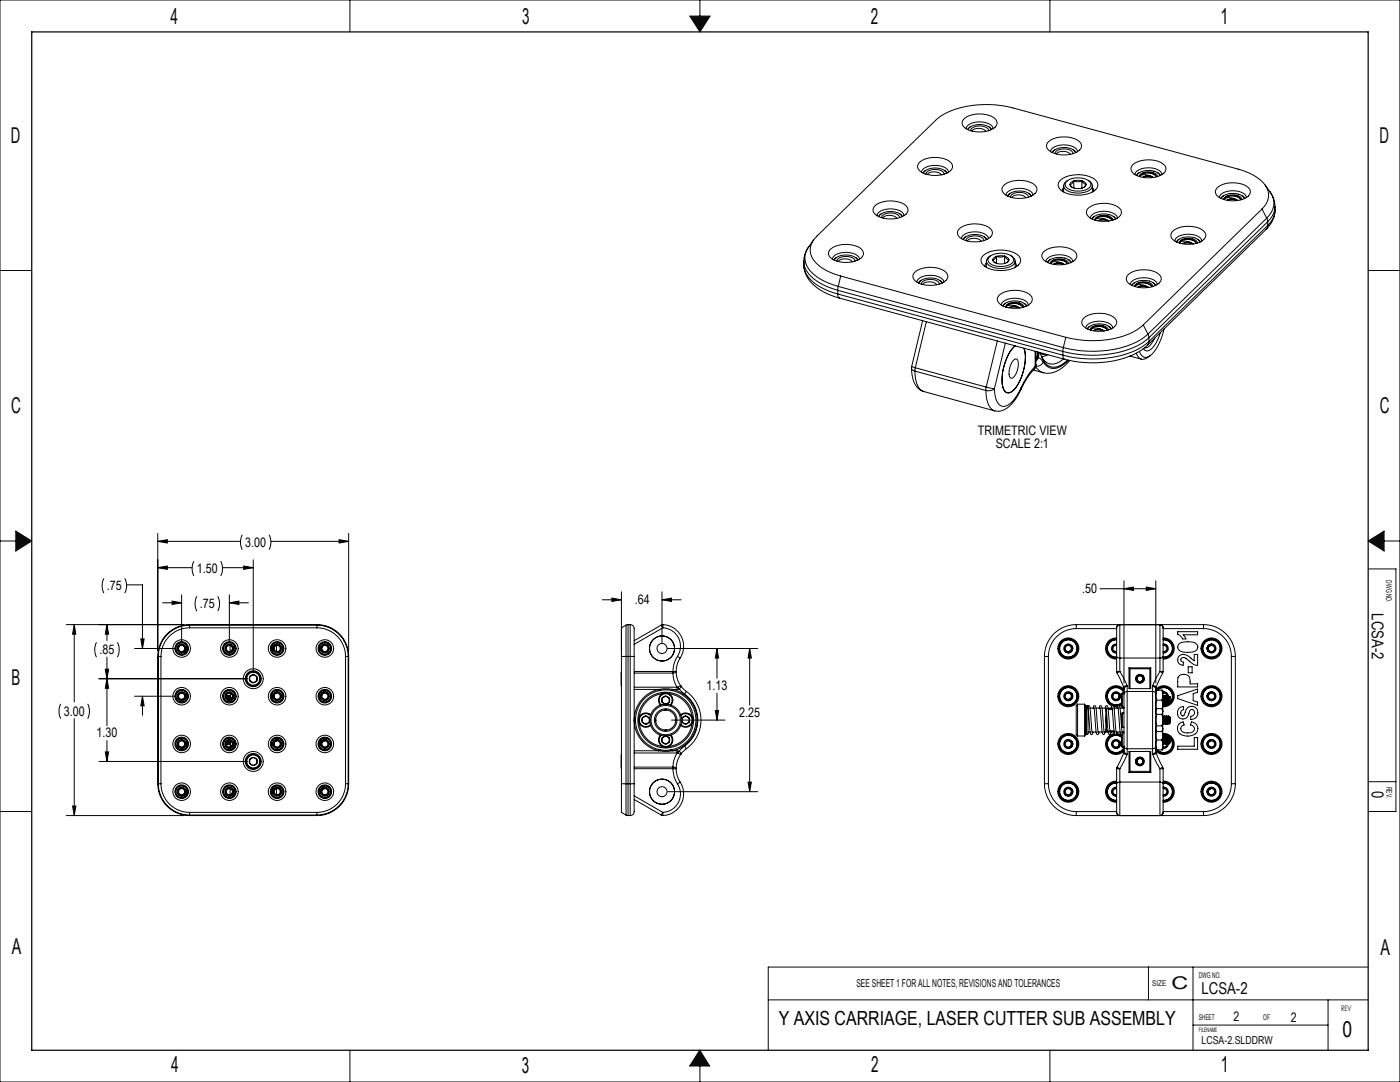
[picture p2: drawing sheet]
<svg xmlns="http://www.w3.org/2000/svg" width="559mm" height="432mm" viewBox="0 0 559 432" stroke-linecap="round" stroke-linejoin="round" font-family="sans-serif">
<defs><g id="words">
<g font-size="8.7" fill="#0a0605">
<text x="68.1" y="9.4">4</text>
<text x="208.4" y="9.5">3</text>
<text x="347.5" y="9.4">2</text>
<text x="487.2" y="9.5">1</text>
<text x="4.4" y="57">D</text>
<text x="550.7" y="57">D</text>
<text x="4.5" y="164.9">C</text>
<text x="550.7" y="164.9">C</text>
<text x="4.7" y="273.3">B</text>
<text x="4.7" y="380.8">A</text>
<text x="551" y="381">A</text>
<text x="535.8" y="413.8">0</text>
<text x="68.3" y="428">4</text>
<text x="208.3" y="428">3</text>
<text x="347.7" y="427.9">2</text>
<text x="487.3" y="427.9">1</text>
</g>
<text font-size="7.8" x="310.8" y="409.1">Y AXIS CARRIAGE, LASER CUTTER SUB ASSEMBLY</text>
<text font-size="7" fill="#0a0605" x="467.6" y="394.6">C</text>
<g font-size="6.5" fill="#0a0605">
<text x="547.6" y="244.7" transform="rotate(90 547.6 244.7)">LCSA-2</text>
<text x="547.5" y="315.8" transform="rotate(90 547.5 315.8)">0</text>
<text x="479.6" y="396.5">LCSA-2</text>
</g>
<g font-size="5.2">
<text x="390.3" y="173.7">TRIMETRIC VIEW</text>
<text x="397.5" y="178.7">SCALE 2:1</text>
<text x="97.9" y="218.2">3.00</text>
<text x="78.6" y="228.7">1.50</text>
<text x="42.7" y="235.5">.75</text>
<text x="431.9" y="236.7">.50</text>
<text x="79.8" y="242.7">.75</text>
<text x="253.3" y="241.1">.64</text>
<text x="39.7" y="261">.85</text>
<text x="282" y="275.4">1.13</text>
<text x="25.5" y="285.6">3.00</text>
<text x="295.1" y="286.1">2.25</text>
<text x="38.5" y="294.3">1.30</text>
</g>
<g font-size="5.2" fill="#0a0605">
<text x="492.3" y="407.6">2</text>
<text x="515.3" y="407.9">2</text>
</g>
<g font-size="4.4" fill="#0a0605">
<text x="341.8" y="394">SEE SHEET 1 FOR ALL NOTES, REVISIONS AND TOLERANCES</text>
<text x="479.6" y="416.6">LCSA-2.SLDDRW</text>
</g>
<g font-size="3.1" fill="#0a0605">
<text x="553.2" y="231.6" transform="rotate(90 553.2 231.6)">DWG NO.</text>
<text x="553.4" y="314" transform="rotate(90 553.4 314)">REV.</text>
<text x="459.9" y="393.3">SIZE</text>
<text x="478.5" y="390.3">DWG NO.</text>
<text x="478.5" y="407">SHEET</text>
<text x="504.2" y="407.2">OF</text>
</g>
<text font-size="3" fill="#0a0605" x="535.3" y="403.4">REV</text>
<text font-size="2.4" fill="#0a0605" x="478.5" y="411.8">FILENAME</text>
</g></defs>
<path d="M96.7 213.4a6.6 6.6 0 0 0 0 6M107.4 213.4a6.6 6.6 0 0 1 0 6" fill="none" stroke="#000" stroke-width=".4"/>
<g fill="none" stroke="#0a0605" stroke-width=".4">
<path d="M0 0h558.8v431.8h-558.8zM139.7 0v12.7M275.3 6.4h8.1l-4 6.3zM279.4 0v6.4M419.1 0v12.7M0 107.9h12.7M546.1 107.9h12.7M0 215.9h6.3M6.3 211.9l6.4 4-6.4 4zM546.1 215.9l6.3-4v8zM552.4 215.9h6.4M546.1 227h11.1v96.8h-11.1"/>
<path d="M546.1 312h11.1M0 323.8h12.7M306.6 399h239.5M458.4 385.9v13.1M476.2 385.9v33.2M530.1 399v20.1M546.1 385.9h-239.5v33.2M139.7 419.1v12.7M279.3 419.1l3.9 6.3h-7.9zM419.1 419.1v12.7M476.2 409.1h53.9M279.4 425.5v6.3"/>
</g>
<path d="M12.7 12.7h533.4v406.4h-533.4z" fill="none" stroke="#0a0605" stroke-width=".5"/>
<path d="M279.3 419.1l-4 6.3h7.9zM546.1 215.9l6.3-4v8zM275.3 6.4h8.1l-4 6.3zM6.3 211.9v8l6.4-4z" fill-rule="evenodd" fill="#0a0605"/>
<g fill="none" stroke="#000" stroke-width=".4">
<path d="M384.5 47.7a10.7 10.7 0 0 1 12.8-.3 2.33 2.33 0 0 1-.8 3.9 10.9 10.9 0 0 1-12-.9 2.01 2.01 0 0 1 0-2.7zM385.6 51.4a5.3 5.3 0 0 1 6-2.8l1.1 .2a3.8 3.8 0 0 1 3.7 2.6M386.4 51.8a5.9 5.9 0 0 1 7.3-1.7 2.76 2.76 0 0 1 1.9 1.7M387.2 50.7l-1 1M387.4 52.2a3.5 3.5 0 0 1 4.4-1.9 2.52 2.52 0 0 1 2.8 1.9M387.9 52.3a3.9 3.9 0 0 1 5.6 .1M394.8 50.7l1 1M418.2 56.9a10.7 10.7 0 0 1 12.8-.3 2.33 2.33 0 0 1-.9 3.9 10.9 10.9 0 0 1-11.9-1 2.01 2.01 0 0 1 0-2.6zM420.9 59.8l-1 1.1M428.4 59.8l1.1 1.1M366.7 65.1a10.7 10.7 0 0 1 12.8-.3 2.33 2.33 0 0 1-.8 3.9 10.9 10.9 0 0 1-12-1 2.01 2.01 0 0 1 0-2.6zM367.8 68.7a5.3 5.3 0 0 1 6-2.7l1.1 .1a3.8 3.8 0 0 1 3.7 2.6"/>
<path d="M368.6 69.1a6.4 6.4 0 0 1 8.7-.8l.6 .8M369.5 68l-1.1 1M369.6 69.5a3.5 3.5 0 0 1 4.4-1.8 2.52 2.52 0 0 1 2.8 1.8M370.2 69.6a3.9 3.9 0 0 1 5.5 .2M377 68l1 1M400.4 74.2a10.6 10.6 0 0 1 12.8-.2 2.3 2.3 0 0 1-.8 3.8 10.8 10.8 0 0 1-12-.9 2.01 2.01 0 0 1 0-2.7zM401.5 77.9a3.8 3.8 0 0 1 3.7-2.6 6.7 6.7 0 0 1 7.1 2.2v.4M402.3 78.3a6 6 0 0 1 7.3-1.7 2.89 2.89 0 0 1 2 1.7M403.2 77.2l-1.1 1M403.3 78.7a3.1 3.1 0 0 1 3.5-1.9h.9a2.55 2.55 0 0 1 2.8 1.9M403.9 78.8a4 4 0 0 1 5.5 .1M410.7 77.2l1 1"/>
<path d="M419.3 60.5a3.8 3.8 0 0 1 3.6-2.5 6.7 6.7 0 0 1 7.1 2.1l.1 .4M420.1 60.9a6 6 0 0 1 7.3-1.6 2.89 2.89 0 0 1 1.9 1.6M421.1 61.3a3 3 0 0 1 3.5-1.9l.9 .1a2.55 2.55 0 0 1 2.8 1.8M421.6 61.5a4 4 0 0 1 5.6 .1M422.9 72.2a12 12 0 0 1 14.7 0 2.6 2.6 0 0 1-1.1 4.1 12.7 12.7 0 0 1-13.2-.5 2.46 2.46 0 0 1-.4-3.6zM424.5 74.8l-.6 1.5M424.5 74.1v2.5M425.7 72.4a7.9 7.9 0 0 1 9.3 .2 1.73 1.73 0 0 1-.8 2.8 8.2 8.2 0 0 1-8.6-.7 1.55 1.55 0 0 1 .1-2.3zM426.2 72l-.5 .4M427.1 73.7l1 1.1M428.6 72.2a1.8 1.8 0 0 0-1.5 1.5M428.6 72.2l-.8 1.1-.7 .4"/>
<path d="M428.6 72.2v2.8M431.8 72.2a1.98 1.98 0 0 1 1.7 1.4M431.8 72.2l-1.6-.2-1.6 .2M431.8 72.2a2.09 2.09 0 0 0 1.7 1.4M431.8 72.2a3.6 3.6 0 0 1-3.2 0M431.8 72.2v2.9M433.5 73.6a3.5 3.5 0 0 1-4.7 1.5 1.97 1.97 0 0 1-1.7-1.4M433.5 73.6l-.7 1M434.4 72a2.1 2.1 0 0 1 1.6 1.9 2.1 2.1 0 0 1-1.3 2.1 9 9 0 0 1-9.8-.9 1.88 1.88 0 0 1 .8-2.7M436 74.8l.6 1.5M436 74.1v2.5M451.9 66a10.7 10.7 0 0 1 12.7-.2 2.34 2.34 0 0 1-.7 3.8 11.6 11.6 0 0 1-11.4-.3 2.28 2.28 0 0 1-.6-3.3z"/>
<path d="M453 69.7a3.8 3.8 0 0 1 3.7-2.6 6.6 6.6 0 0 1 7 2.2l.1 .4M453.7 70.1a6.3 6.3 0 0 1 8.5-1.1l.9 1.1M454.6 69l-1 1M454.8 70.5a3 3 0 0 1 3.5-1.9l1.8 .2a2.25 2.25 0 0 1 1.9 1.7M454.9 70.3l.3-.5a4.4 4.4 0 0 1 6.3 .8M456.3 70.6l2.4-.2 1.2 .3M457.1 70.3l-1 .5M457.1 70.3h1.5l1.6 .5M459 70.2l1.4 .6M459 70.2l-.1-.1a4.1 4.1 0 0 0-4 .2M459 70.2l-1.9 .1M461.3 70.1a4.7 4.7 0 0 0-6.4 .2"/>
<path d="M462.1 69l1.1 1M485.6 75.2a10.6 10.6 0 0 1 12.7-.3 2.35 2.35 0 0 1-.7 3.9 11.4 11.4 0 0 1-11.4-.3 2.21 2.21 0 0 1-.6-3.3zM486.7 78.8a3.7 3.7 0 0 1 3.7-2.5 6.6 6.6 0 0 1 7 2.2l.1 .3M487.4 79.2a6.3 6.3 0 0 1 8.5-1l.8 1M488.4 78.1l-1.1 1.1M488.5 79.6a4.1 4.1 0 0 1 5.3-1.6 2.06 2.06 0 0 1 1.9 1.6M488.6 79.5l.2-.5a4.3 4.3 0 0 1 6.4 .7M490 79.8l2.4-.2 1.2 .2M490.9 79.5l-1.1 .4M490.9 79.5a3.9 3.9 0 0 1 3 .5M492.7 79.3l1.4 .7M492.7 79.3l-.2-.1a4 4 0 0 0-3.9 .3"/>
<path d="M492.7 79.3l-1.8 .2M495 79.3a4.7 4.7 0 0 0-6.4 .2M495.9 78.1l1 1.1M505 73.8l1.9 2.8a7.5 7.5 0 0 1-1.3 10.5M506.8 76.4a8.5 8.5 0 0 1-.8 12.1M322.9 98.3a10.5 10.5 0 0 0 3.8 15.8 28.9 28.9 0 0 0 7.7 3.2M324.8 95.7a11.8 11.8 0 0 0-3.5 7.7 12.7 12.7 0 0 0 8.9 9.4l4.4 1.5M331.2 99.8a10.7 10.7 0 0 1 12.7-.3 2.33 2.33 0 0 1-.8 3.9 10.9 10.9 0 0 1-11.9-1 2.01 2.01 0 0 1 0-2.6zM349 82.4a10.7 10.7 0 0 1 12.7-.2 2.33 2.33 0 0 1-.8 3.8 10.9 10.9 0 0 1-12-.9 2.01 2.01 0 0 1 .1-2.7zM350 86.1a3.8 3.8 0 0 1 3.7-2.6 6.7 6.7 0 0 1 7.1 2.2l.1 .4M350.8 86.5a6.4 6.4 0 0 1 8.8-.8l.5 .8M351.7 85.4l-1 1"/>
<path d="M351.8 86.9a4.1 4.1 0 0 1 5.3-1.7 2.15 2.15 0 0 1 2 1.7M352.4 87a3.9 3.9 0 0 1 5.6 .1M359.2 85.4l1 1M382.7 91.6a10.6 10.6 0 0 1 12.7-.3 2.3 2.3 0 0 1-.8 3.9 11 11 0 0 1-12-.9 2.01 2.01 0 0 1 .1-2.7zM383.7 95.2a3.8 3.8 0 0 1 3.7-2.5 6.7 6.7 0 0 1 7.1 2.1v.4M384.5 95.6a6 6 0 0 1 7.3-1.6 2.89 2.89 0 0 1 2 1.6M385.4 94.5l-1 1.1M385.5 96a3.1 3.1 0 0 1 3.5-1.9l.9 .1a2.55 2.55 0 0 1 2.8 1.8M386.1 96.2a4 4 0 0 1 5.6 .1M392.9 94.5l1 1.1M434.1 83.4a10.7 10.7 0 0 1 12.8-.3 2.34 2.34 0 0 1-.8 3.9 11.6 11.6 0 0 1-11.4-.3 2.28 2.28 0 0 1-.6-3.3zM435.2 87a3.8 3.8 0 0 1 3.7-2.5 6.6 6.6 0 0 1 7 2.1l.1 .4"/>
<path d="M436 87.5a5.2 5.2 0 0 1 5.8-2.1 3.9 3.9 0 0 1 3.5 2.1M436.8 86.3l-1 1.1M437 87.8a3 3 0 0 1 3.5-1.9l1.8 .2a2.25 2.25 0 0 1 1.9 1.7M437.1 87.7l.3-.5a4.4 4.4 0 0 1 6.3 .7M438.5 88l2.4-.2 1.2 .2M439.3 87.7l-1 .4M439.3 87.7l1.5-.1 1.6 .6M441.3 87.5l1.3 .7M441.3 87.5h-.2a4.1 4.1 0 0 0-4 .2M441.3 87.5l-2 .2M443.5 87.5a4.7 4.7 0 0 0-6.4 .2M444.4 86.3l1 1.1"/>
<path d="M467.9 92.5a10.6 10.6 0 0 1 12.7-.2 2.35 2.35 0 0 1-.8 3.9 11.4 11.4 0 0 1-11.4-.4 2.21 2.21 0 0 1-.5-3.3zM468.9 96.2a3.7 3.7 0 0 1 3.7-2.6 6.6 6.6 0 0 1 7 2.2l.1 .4M469.7 96.6a6.3 6.3 0 0 1 8.4-1.1l.9 1.1M470.6 95.5l-1.1 1M470.7 97a4.1 4.1 0 0 1 5.3-1.7 2.06 2.06 0 0 1 1.9 1.7M470.8 96.9l.3-.6a4.3 4.3 0 0 1 6.3 .7M472.2 97.2l1.1-.3 2.5 .3M473.1 96.8l-1.1 .5M473.1 96.8a3.9 3.9 0 0 1 3 .5M474.9 96.7l1.4 .6M474.9 96.7l-.1-.1a4 4 0 0 0-4 .3M474.9 96.7l-1.8 .1"/>
<path d="M477.2 96.6a4.7 4.7 0 0 0-6.4 .3M478.1 95.5l1 1M503.7 83.4a7.2 7.2 0 0 0-.9-11.8 22.4 22.4 0 0 0-8.6-4.1l-89.9-24.4a39.3 39.3 0 0 0-28.2 2.9l-2.6 2-47.5 46.3a7.2 7.2 0 0 0 .9 11.7 22.6 22.6 0 0 0 8.7 4.2M503.7 83.4l-47.4 46.3M503.7 83.4l1.9 3.7M505.4 91.5l-47.4 46.3M505.6 87.1l.4 1.4M505.6 87.1l-47.4 46.3M506 90l-.6 1.5M506 88.5l-47.4 46.3M506 90l-47.4 46.3M506 88.5v1.5"/>
<path d="M508.9 84a10.8 10.8 0 0 1-3.5 7.5M508.9 82.4a8.7 8.7 0 0 1-2.9 7.6M320.9 105.7a11.7 11.7 0 0 0 6.7 10.2l3.6 1.8 3.8 1.3M320.9 104.3a10.1 10.1 0 0 0 5.8 8.3 27.4 27.4 0 0 0 7.7 3.3M332.2 103.4a3.7 3.7 0 0 1 3.7-2.5 6.7 6.7 0 0 1 7.1 2.1l.1 .4M333 103.8a5.9 5.9 0 0 1 7.3-1.6 2.76 2.76 0 0 1 2 1.6M333.9 102.7l-1 1.1M334 104.2a4.1 4.1 0 0 1 5.3-1.6 2.15 2.15 0 0 1 2 1.6M334.4 117.3l.1 1 .5 .7M334.4 115.9l89.9 24.4M334.4 117.3l89.9 24.4M334.4 115.9v1.4"/>
<path d="M334.6 114.3l-.2 1.6M334.6 114.3l89.8 24.4M334.6 104.4a3.9 3.9 0 0 1 5.5 .1M335 119l89.9 24.4M335.6 110.2l89.8 24.4M335.6 110.2l-1 4.1M341.4 102.7l1 1.1M364.9 108.9a10.6 10.6 0 0 1 12.7-.2 2.3 2.3 0 0 1-.8 3.8 11 11 0 0 1-12-.9 2.01 2.01 0 0 1 .1-2.7zM365.9 112.6a5.2 5.2 0 0 1 6-2.7l1.2 .1a3.9 3.9 0 0 1 3.7 2.6M366.7 113a6 6 0 0 1 7.3-1.7 2.89 2.89 0 0 1 2 1.7M367.6 111.9l-1 1M367.7 113.4a3.1 3.1 0 0 1 3.5-1.9h.9a2.55 2.55 0 0 1 2.9 1.9"/>
<path d="M368.3 113.5a4 4 0 0 1 5.6 .1M375.1 111.9l1.1 1M392.1 102.3a11.9 11.9 0 0 1 14.7-.1 2.62 2.62 0 0 1-1.1 4.2 12.7 12.7 0 0 1-13.2-.6 2.44 2.44 0 0 1-.4-3.5zM393.7 104.8l-.6 1.5M393.7 104.2v2.5M394.9 102.4a8 8 0 0 1 9.3 .2 2.07 2.07 0 0 1-1.7 3.2 7.2 7.2 0 0 1-8.1-1.6l-.1-.6zM395.3 102.1a2.15 2.15 0 0 0-1.6 2.1 2.15 2.15 0 0 0 1.7 2.1 8.4 8.4 0 0 0 9.6-1.3 2.31 2.31 0 0 0-1.4-2.9M396.3 103.8l.9 1.1M397.8 102.3a1.71 1.71 0 0 0-1.5 1.5M397.8 102.3l-.8 1.1-.7 .4M397.8 102.3v2.8M398.6 118.1a10.7 10.7 0 0 1 12.7-.3 2.34 2.34 0 0 1-.8 3.9 11.4 11.4 0 0 1-11.4-.3 2.25 2.25 0 0 1-.5-3.3z"/>
<path d="M401 102.2a2.07 2.07 0 0 1 1.7 1.4M401 102.2l-1.7-.1-1.5 .2M401 102.2a2.06 2.06 0 0 0 1.7 1.4M401 102.2a3.7 3.7 0 0 1-3.2 .1M401 102.2v3M402.7 103.6a3.1 3.1 0 0 1-4 1.7h-.3a2.21 2.21 0 0 1-2.1-1.5M402.7 103.6l-.8 1.1M405.2 104.8l.6 1.5M405.2 104.2v2.5M416.3 100.7a10.7 10.7 0 0 1 12.8-.2 2.34 2.34 0 0 1-.8 3.9 11.6 11.6 0 0 1-11.4-.4 2.3 2.3 0 0 1-.6-3.3zM417.4 104.4a3.8 3.8 0 0 1 3.7-2.6 6.6 6.6 0 0 1 7.1 2.2v.4M418.2 104.8a6.4 6.4 0 0 1 8.4-1l.9 1"/>
<path d="M419.1 103.7l-1.1 1M419.2 105.2a3 3 0 0 1 3.5-1.9l1.8 .2a2.14 2.14 0 0 1 1.9 1.7M419.3 105.1l.3-.6a4.4 4.4 0 0 1 6.3 .8M420.7 105.3l2.5-.2 1.1 .3M421.6 105l-1.1 .5M421.6 105h1.5l1.5 .6M423.5 104.9l1.3 .6M423.5 104.9l-.2-.1a4.1 4.1 0 0 0-4 .3M423.5 104.9l-1.9 .1M425.8 104.8a4.7 4.7 0 0 0-6.5 .3M426.6 103.7l1 1.1M450.1 109.9a10.6 10.6 0 0 1 12.7-.3 2.35 2.35 0 0 1-.8 3.9 10.9 10.9 0 0 1-12-.9 2.07 2.07 0 0 1 .1-2.7z"/>
<path d="M451.1 113.6a3.7 3.7 0 0 1 3.7-2.6 6.6 6.6 0 0 1 7.1 2.2v.4M451.9 113.9a6.3 6.3 0 0 1 8.4-1l.9 1M452.8 112.9l-1.1 1M452.9 114.3a4.1 4.1 0 0 1 5.3-1.6 2.06 2.06 0 0 1 1.9 1.6M453 114.2l.3-.5a4.3 4.3 0 0 1 6.3 .7M454.4 114.5l1.1-.2 2.5 .2M455.3 114.2l-1.1 .4M455.3 114.2l1.4-.1 1.6 .6M457.2 114.1l1.3 .6M457.2 114.1l-.2-.2a4 4 0 0 0-4 .3M457.2 114.1l-1.9 .1M459.5 114a4.7 4.7 0 0 0-6.5 .2"/>
<path d="M460.3 112.9l1 1M368.3 128l-4.4 18.3M369.7 128.4l-4.4 18.4M398.1 136.1l-4.5 18.4M399.6 121.7a4.3 4.3 0 0 1 4.9-2.7l2.3 .2a3.7 3.7 0 0 1 3.7 2.5M400.4 122.1a6.4 6.4 0 0 1 8.5-1l.8 1M401.3 121l-1 1.1M401.3 136.9l-4.4 18.3M401.5 122.6a3 3 0 0 1 3.4-1.9h.9a2.52 2.52 0 0 1 2.9 1.9M401.6 122.4l.2-.5a4.4 4.4 0 0 1 6.4 .7M402.9 122.7l2.5-.2 1.1 .2M403.8 122.4l-1 .4"/>
<path d="M403.8 122.4l1.5-.1 1.5 .6M404.6 138.5l.6-.5a19.3 19.3 0 0 0-4.7 17 2.23 2.23 0 0 0 1.8 1.8 2.23 2.23 0 0 0 2.3-1.2 19.8 19.8 0 0 0 4.1-16.6 19.1 19.1 0 0 1-4.8 17.3 2.1 2.1 0 0 1-3.5-1.3 19.7 19.7 0 0 1 4.2-16.5zM405.7 122.2l1.3 .7M405.7 122.2h-.2a4.1 4.1 0 0 0-3.9 .2M405.7 122.2l-1.9 .2M408 122.2a4.7 4.7 0 0 0-6.4 .2M408.8 121l1.1 1.1M424.4 138.7l-.1 1.6M425.4 134.6l-1 4.1M432.9 126.6a11.1 11.1 0 0 1 12.1 .4 2.35 2.35 0 0 1-.8 3.9 10.9 10.9 0 0 1-12-1 2.22 2.22 0 0 1 .7-3.3zM433.4 130.9a3.7 3.7 0 0 1 3.6-2.6 6.6 6.6 0 0 1 7.1 2.2v.4M434.1 131.3a6.3 6.3 0 0 1 8.5-1.1l.8 1.1"/>
<path d="M435 130.2l-1 1M435.2 131.7a3 3 0 0 1 3.4-1.9l1 .1a2.45 2.45 0 0 1 2.7 1.8M435.3 131.6l.2-.5a4.3 4.3 0 0 1 6.4 .7M436.6 131.9l1.1-.3 2.5 .3M437.5 131.5l-1 .5M437.5 131.5h1.5l1.5 .5M439.4 131.4l1.3 .6M439.4 131.4l-.2-.1a4 4 0 0 0-3.9 .3M439.4 131.4l-1.9 .1M441.7 131.3a4.7 4.7 0 0 0-6.4 .3M442.5 130.2l1 1M456.3 129.7a30.5 30.5 0 0 1-21.7 6.2l-4.7-.4-4.5-.9"/>
<path d="M456.3 129.7l1.9 3.7M458 137.8a32.8 32.8 0 0 1-22.8 7l-4.7-.3-5.6-1.1M458.2 133.4a32.6 32.6 0 0 1-21.1 6.8l-5.3-.2-7.4-1.3M458.2 133.4l.4 1.4M458.6 134.8a32.1 32.1 0 0 1-19.9 6.9l-7.4-.2-7-1.2M458.6 136.3a32.1 32.1 0 0 1-19.9 6.9l-7.4-.2-7-1.3M458.6 136.3l-.6 1.5M458.6 134.8v1.5M460.9 134.9l-.8 1.6a3.3 3.3 0 0 1-3.3 2.3M463.2 132.8a12.8 12.8 0 0 1-4.4 7 1.72 1.72 0 0 1-2.4-.6M464.6 131.3a19.6 19.6 0 0 1-5.8 10.8 2.47 2.47 0 0 1-4-1.8M363.8 146.9a9.8 9.8 0 0 0 3.7 8.9l1.2 .4"/>
<path d="M363.8 146.9l.3 .7 1.1 .5M363.9 146.3l-.1 .6M363.9 146.3l1.4 .5M365.2 148.1a9.1 9.1 0 0 0 3.1 8l.4 .1M365.2 148.1l28.3 7.7M365.3 146.8l-.1 1.3M365.3 146.8l28.3 7.7M368.7 156.2l28.3 7.8M393.5 155.8a9.1 9.1 0 0 0 3.1 8l.4 .2M393.6 154.5l3.3 .7M393.6 154.5l-.1 1.3M396.9 155.2a3.9 3.9 0 0 1-3.4 .6"/>
<path d="M404.7 143.6l.9-.4a3 3 0 0 1 .7 3.8l-1.1 2.7a1.66 1.66 0 0 1-1.7 1.2 6 6 0 0 1 .7-6.8zM407.5 154.8l-1.6 3a8.1 8.1 0 0 1-5.3 4.4 4.1 4.1 0 0 1-3.4-4.1l-.3-2.9M407.5 154.8l.1 .5M407.6 155.3a14.9 14.9 0 0 1-7.7 8.6h-2.9M412.5 147.7l4 1.1M412.7 147.4l-2.9 3.8-2.2 4.1M413.2 146.2a30.7 30.7 0 0 0-5.7 8.6M413.2 146.2l-.5 1.2M413.2 140.2v6M413.3 146.4a6.1 6.1 0 0 0 3.2 2.4M413.5 145.6l-.1 .8-.7 1M413.5 145.6l-.3 .6"/>
<path d="M413.5 140.3v5.3M414.1 142.5l.3 .2M414.1 142.5l-.6 1M414.1 142v.5M414.1 142l-.5 .6-.1 1.2M414.1 140.4v1.6M414.4 142.7l1.3 .9 .7 .9M414.4 142.7l-.9 1.4M414.7 141.1l-.6 .9M414.7 141.1l-.3 1.6M414.7 140.6v.5M415.2 140.7l.2 .8a5.9 5.9 0 0 0 5.6 5 8.4 8.4 0 0 0 5.1-2.8"/>
<path d="M415.3 141.1l1.7 .4 .8-.1M416.4 144.5a2.83 2.83 0 0 1-3 1.7M418.3 141.6l-2.6 .7a4.9 4.9 0 0 0 8.3 1.3l.5-.3M424.3 141.7l.1 1 .5 .7M424.3 140.3v1.4M426.5 143.8a7.8 7.8 0 0 1-7.6 3l-.9-.6-1.6-1.7M427 143.9a11.2 11.2 0 0 1-10.4 4.9l-.1-.1M451.1 142.1l4.5 1.2M453.6 141a2.65 2.65 0 0 0 1.7 2.2 2.65 2.65 0 0 0 2.7-.5l1-.7M63 216l3.8-.6v1.3zM63 212.9v46.8M63 216h33"/>
<path d="M108.1 216h31.1M135.4 215.4l3.8 .6-3.8 .7zM139.2 212.9v46.8M41.5 230.8a6.6 6.6 0 0 0 0 5.9M49.8 230.8a6.6 6.6 0 0 1 0 5.9M50.5 233.4h6.4v25.4M63 226.6l3.8-.7v1.3zM63 226.6h13.7M68.7 239.9l3.8 .7-3.8 .6zM72.5 237.4v19.1M77.4 223.9a6.6 6.6 0 0 0 0 6M78.6 237.9a6.6 6.6 0 0 0 0 6"/>
<path d="M86.9 237.9a6.6 6.6 0 0 1 0 6M88.1 223.9a6.6 6.6 0 0 1 0 6M88.8 226.6h12.3M91.5 237.4v19.1M97.3 225.9l3.8 .7-3.8 .6zM101.1 223.4v45.2M240.4 239.4h7.6M244.2 238.7l3.8 .7-3.8 .6zM248 236.2v23.5M264.2 239.4l3.8-.7v1.3zM264.2 236.2v20.3M264.2 239.4h7.7"/>
<path d="M439.1 235h22.2M448.6 235l3.8-.7v1.3zM448.6 231.8v40.8M457.5 234.3l3.8 .7-3.8 .6zM461.3 231.8v40.8M26.5 249.3h46.9M29.6 249.3l.7 3.8h-1.3zM29.6 249.3v30.8M38.5 256.3a6.6 6.6 0 0 0 0 6M42.7 249.3l.7 3.8h-1.4zM42.7 249.3v6.3M46.9 256.3a6.6 6.6 0 0 1 0 6"/>
<path d="M53.7 258.8h16.5M56.2 255h1.3l-.6 3.8zM64.9 240.6h7.6M71.4 257.8a1.35 1.35 0 0 1 2.2 .2 1.35 1.35 0 0 1-.8 2h.1a1.44 1.44 0 0 0 1.2-1.9 1.6 1.6 0 0 1-1.6 2.3 1.6 1.6 0 0 1-1.1-2.6zM73.7 259.3a1.23 1.23 0 0 0-1-1.7 1.23 1.23 0 0 0-1.4 1.2 1.23 1.23 0 0 0 1.5 1.2M74.2 258.2v.3M75.7 250.5a11.4 11.4 0 0 0-11.5 11.5M75.7 249.5a12.6 12.6 0 0 0-12.5 12.5M75.7 249.3a12.7 12.7 0 0 0-12.7 12.7M75.7 249.3v.2M75.7 249.3h50.8M75.7 250.5h50.8"/>
<path d="M75.7 249.5v1M75.7 249.5h50.8M90.5 257.8a1.35 1.35 0 0 1 2.1 .2 1.35 1.35 0 0 1-.8 2h.1a1.44 1.44 0 0 0 1.3-1.9 1.6 1.6 0 0 1-1.7 2.3 1.6 1.6 0 0 1-1-2.6zM91.5 240.6l3.9-.7v1.3zM91.5 240.6h7.7M91.8 257.6v2.4M92.7 259.3a1.23 1.23 0 0 0-.9-1.7 1.23 1.23 0 0 0-1.5 1.2 1.23 1.23 0 0 0 1.5 1.2M93.2 258.2l.1 .3M108.9 259.1l.1 .3M110.3 257.6a1.39 1.39 0 0 0-.6 2.3 1.39 1.39 0 0 0 2.3-.5 1.63 1.63 0 0 0-1.6-2.2 1.63 1.63 0 0 0-1.4 2.3M110.3 257.6h-.1a1.48 1.48 0 0 0-1.2 1.9M110.3 257.6a1.23 1.23 0 0 1 1.5 1.2 1.23 1.23 0 0 1-1.4 1.2 1.23 1.23 0 0 1-.9-1.7"/>
<path d="M110.3 257.6v2.4M126.5 250.5a11.4 11.4 0 0 1 11.4 11.5M126.5 249.5a12.5 12.5 0 0 1 12.5 12.5M126.5 249.3v.2M126.5 249.3a12.7 12.7 0 0 1 12.7 12.7M126.5 249.5v1M128 259.1v.3M129.4 257.6a1.39 1.39 0 0 0-.7 2.3 1.39 1.39 0 0 0 2.4-.5 1.63 1.63 0 0 0-1.6-2.2 1.63 1.63 0 0 0-1.5 2.3M129.4 257.6h-.1a1.48 1.48 0 0 0-1.3 1.9M129.4 257.6a1.23 1.23 0 0 1 1.5 1.2 1.23 1.23 0 0 1-1.5 1.2 1.23 1.23 0 0 1-.9-1.7M249.9 249.5v12.5M249.9 249.5l-1.9 1v11.5"/>
<path d="M250.7 249.3l-.8 .2M250.7 249.3v12.7M250.7 249.3h.8M251.5 249.3a2.27 2.27 0 0 1 1.6 3v9.7M251.5 249.3v12.7M263.9 249.4l.7 1.1M263.9 249.4l-10.8 6.3M264.6 250.5a7.4 7.4 0 0 1 5.8 11.4M264.6 250.5l-11.5 6.6M264.6 249.3a8.6 8.6 0 0 1 6.9 13.3M264.6 249.3v1.2M264.6 249.3l-.7 .1"/>
<path d="M266.5 258.8h35.9M286.2 258.8l.6 3.8h-1.3zM286.2 258.8v11.9M299.2 258.8l.7 3.8h-1.3zM299.2 258.8v22.6M427.1 259.8l-.2 .1M427.6 259.2l-.7 .7M427.6 259.2a1.25 1.25 0 0 0-1.1-1.6 1.25 1.25 0 0 0-1.3 1.4 1.25 1.25 0 0 0 1.7 .9M427.8 257.8a1.59 1.59 0 0 1-.2 2.3 1.59 1.59 0 0 1-2.3-.3 1.59 1.59 0 0 1 .6-2.3l.2-.1a1.3 1.3 0 0 1 1.5 1.8M427.8 257.8a1.48 1.48 0 0 1-.9 2.1M427.9 257.9l.1 .2M429.6 250.9a11.1 11.1 0 0 0-11.1 11.1"/>
<path d="M429.6 249.3v1.6M429.6 249.3a12.7 12.7 0 0 0-12.7 12.7M429.6 249.3h50.8M429.6 250.9h16.1M445.7 257a1.81 1.81 0 0 0-2 1.8 1.81 1.81 0 0 0 2 1.8M445.7 257.5a1.51 1.51 0 0 0-1.8 1.4 1.51 1.51 0 0 0 1.8 1.5M445.7 255.4a3.4 3.4 0 0 0-3.7 3.4 3.4 3.4 0 0 0 3.7 3.4M445.7 255.2a3.6 3.6 0 0 0-3.8 3.6 3.6 3.6 0 0 0 3.8 3.6M445.7 257.6a1.23 1.23 0 0 0-1.5 1.2 1.23 1.23 0 0 0 1.5 1.2M445.7 254.6a4.2 4.2 0 0 0-4.4 4.2 4.2 4.2 0 0 0 4.4 4.2M445.7 255a3.8 3.8 0 0 0-4.1 3.8 3.8 3.8 0 0 0 4.1 3.8M447 249.3a1.78 1.78 0 0 0-1.3 2.5v10.1"/>
<path d="M447 249.3v13.3M447 249.3h.1M463 249.3a1.78 1.78 0 0 1 1.3 2.5v10.1M463 249.3v13.3M463 249.3h.1M464.3 257a1.81 1.81 0 0 1 2 1.8 1.81 1.81 0 0 1-2 1.8M464.3 257.2a1.51 1.51 0 0 1 1.7 1.5 1.51 1.51 0 0 1-1.7 1.4M464.3 255.4a3.4 3.4 0 0 1 3.6 3.4 3.4 3.4 0 0 1-3.6 3.4M464.3 255.2a3.6 3.6 0 0 1 3.8 3.6 3.6 3.6 0 0 1-3.8 3.6M464.3 257.6a1.23 1.23 0 0 1 1.4 1.2 1.23 1.23 0 0 1-1.4 1.2M464.3 254.6a4.2 4.2 0 0 1 4.4 4.2 4.2 4.2 0 0 1-4.4 4.2M464.3 255a3.8 3.8 0 0 1 4 3.8 3.8 3.8 0 0 1-4 3.8"/>
<path d="M464.3 250.9h16.1M470.1 252.1h7.9v1.2h-5.8l1.2 1.7h-1.4l-.9-1.3-1-.6zM470.5 257.1a7.2 7.2 0 0 1 7.2 0 2 2 0 0 1 .1 2.2 2 2 0 0 1-2 .9 5.5 5.5 0 0 1-5.6-1.3v-1.3zM480.4 250.9a11.1 11.1 0 0 1 11.1 11.1M480.4 249.3v1.6M480.4 249.3a12.7 12.7 0 0 1 12.7 12.7M482 259.5l.1 .2M483 257.7a1.42 1.42 0 0 0-.4 1.9 1.42 1.42 0 0 0 1.9 .5 1.42 1.42 0 0 0 .5-2 1.66 1.66 0 0 0-2.4-.7 1.66 1.66 0 0 0-.5 2.4M483 257.7a1.46 1.46 0 0 0-.9 2.1M483 257.7a1.24 1.24 0 0 1 1.8 .8 1.24 1.24 0 0 1-1.3 1.5 1.24 1.24 0 0 1-1.1-1.7M483 257.7l-.1 .1M39.5 270.9h59.3"/>
<path d="M42 267.1h1.4l-.7 3.8zM42.7 270.9l.7 3.8h-1.4zM42.7 262.3v27.3M53.7 277.8h16.5M56.9 277.8l.6 3.9h-1.3zM56.9 277.8v7.7M63 262h.2M63 262v50.8M63.2 262v50.8M63.2 262h1M64.2 262v50.8M73.7 278.3a1.23 1.23 0 0 0-1-1.7 1.23 1.23 0 0 0-1.4 1.3 1.23 1.23 0 0 0 1.5 1.1"/>
<path d="M74.1 277.2a1.59 1.59 0 0 1-.6 2.1 1.59 1.59 0 0 1-2.1-.6 1.59 1.59 0 0 1 .4-2.1 1.34 1.34 0 0 1 1.9 .7 1.34 1.34 0 0 1-.9 1.7M74.1 277.2a1.43 1.43 0 0 1-1.3 1.8M74.2 277.2v.3M90.6 277.7l-.2 .4M90.6 277.7l.2 1.1M90.6 277.7h.1M90.7 277.7l.3 .5M90.7 277.7l.2 1.1M91 278.2l.2 .8M91 278.2h.1M91.1 278.2l.2 .8M91.4 277.7l-.3 .5"/>
<path d="M91.4 277.7l.2 1.4M91.4 277.7h.1M91.5 277.7l.3 .5M91.5 277.7l.2 1.4M91.8 278.2h.1M91.9 278.2l.1 .1M92 277.5l.2 1.4M92 277.5v1.5l-.2-.8M92 278.1l-.1 .1M92 276.7v.8zM92.7 278.3a1.23 1.23 0 0 0-.9-1.7 1.23 1.23 0 0 0-1.5 1.3 1.23 1.23 0 0 0 1.5 1.1M93.2 277.2a1.59 1.59 0 0 1-.7 2.1 1.59 1.59 0 0 1-2.1-.6 1.59 1.59 0 0 1 .4-2.1 1.34 1.34 0 0 1 1.9 .7 1.34 1.34 0 0 1-.9 1.7"/>
<path d="M93.2 277.2a1.43 1.43 0 0 1-1.4 1.8M93.2 277.2l.1 .3M99.7 271.7l.8 .6 .6 .2M99.7 271.7l1.4 .8M99.7 270.1l-.2 .6 .2 1M99.7 270.1v1.6M101.1 269.2l1.4 .9M101.1 269.2l-1.4 .9M102.5 271.7l-.8 .6-.6 .2M102.5 271.7l-1.4 .8M102.5 270.1l.2 .6-.2 1M102.5 270.1v1.6"/>
<path d="M108.9 278.2l.1 .2M109.5 276.5a1.55 1.55 0 0 1 2.2 0 1.55 1.55 0 0 1 .1 2.1 1.55 1.55 0 0 1-2.2 .2 1.31 1.31 0 0 1 .7-2.2h-.1a1.48 1.48 0 0 0-1.2 1.9l-.1-1.2zM110.3 276.6a1.23 1.23 0 0 1 1.5 1.2 1.23 1.23 0 0 1-1.4 1.3 1.23 1.23 0 0 1-.9-1.7M128 278.2v.2M128.6 276.5a1.55 1.55 0 0 1 2.1 0 1.55 1.55 0 0 1 .2 2.1 1.55 1.55 0 0 1-2.2 .2 1.31 1.31 0 0 1 .7-2.2h-.1a1.48 1.48 0 0 0-1.3 1.9v-1.2zM129.4 276.6a1.23 1.23 0 0 1 1.5 1.2 1.23 1.23 0 0 1-1.5 1.3 1.23 1.23 0 0 1-.9-1.7M137.9 262v50.8M137.9 262h1.1M139 262h.2M139 262v50.8M139.2 262v50.8M248 268.2v5.3"/>
<path d="M248 262v50.8M248 262h1.9M249.9 262h.8M249.9 262v50.8M250.7 262h.8M250.7 262v50.8M251.5 262h1.6M251.5 262v50.8M253.1 262v50.8M253.1 268.6h15.5M253.1 274.2h17.2M253.1 268h15.5"/>
<path d="M253.1 275.1h9.8M262.9 275.1l1.9-.2 3.7 .2M262.9 275.1a12.6 12.6 0 0 0-9.8 12.3 12.6 12.6 0 0 0 9.8 12.2M262.9 275.1l.1 .5M263 275.6l2.7-.3 2.7 .3M263 275.6a12.1 12.1 0 0 0-9.4 11.8 12.1 12.1 0 0 0 9.4 11.7M263.8 275.4l-.4 .2M264.3 278.6l-.2 .8 .2 .8M264.3 278.6v1.6M264.5 276.8a10.7 10.7 0 0 0-9.3 9.3M265.7 277.8l-1.4 .8M265.7 277.8l1.4 .8"/>
<path d="M266.9 276.8a10.6 10.6 0 0 1 9.3 9.3M267.1 278.6v1.6M267.1 278.6l.2 .6-.2 1M268 275.4v.2M268.4 275.6a12 12 0 0 1 9.4 11.8 12 12 0 0 1-9.4 11.7M268.5 275.1a12.6 12.6 0 0 1 9.8 12.3 12.6 12.6 0 0 1-9.8 12.2M268.5 275.1h1.8M268.5 275.1l-.1 .5M268.6 268.6a11 11 0 0 0 1.7 5.6M268.6 268h1.3M268.6 268v.6M269.9 268l-.4 .4-.9 .2"/>
<path d="M269.9 268a10 10 0 0 0 1.8 5.7M270.3 274.2l.3 .1M270.3 274.2v.9M270.4 261.9a11 11 0 0 0-1.8 6.1M270.4 261.9l1.1 .7M270.6 274.3l.4 .6M271 274.9l-.7 .2M271 274.9l2.2 2.1M271.5 262.6a10.3 10.3 0 0 0-1.6 5.4M271.7 273.7l-1.1 .6M271.7 273.7v.5l-.7 .7M271.7 273.7l2.3 2.2"/>
<path d="M273.2 277a12.9 12.9 0 0 1 0 20.8M274 275.9l-.8 1.1M274 275.9a14.1 14.1 0 0 1 0 22.9M286.2 276.6v10.8M416.9 262h1.6M416.9 262v50.8M418.5 262v50.8M427.1 278.9h-.2M427.6 278.3l-.7 .7M427.6 278.3a1.25 1.25 0 0 0-1.1-1.7 1.25 1.25 0 0 0-1.3 1.4 1.25 1.25 0 0 0 1.7 1M427.8 276.9a1.59 1.59 0 0 1-.2 2.3 1.59 1.59 0 0 1-2.3-.4 1.59 1.59 0 0 1 .6-2.3h.2a1.3 1.3 0 0 1 1.5 1.8M427.8 276.9a1.48 1.48 0 0 1-.9 2.1"/>
<path d="M427.9 276.9l.1 .2M445.7 261.9l.4 .5 .9 .2M445.7 268h1.3M445.7 261.9v6.1M445.7 268l.2 .6M445.9 268.6l2.6 5.6M446.6 278.3l-.6 .7M446.6 278.3a1.25 1.25 0 0 0-1.1-1.7 1.25 1.25 0 0 0-1.3 1.5 1.25 1.25 0 0 0 1.8 .9M446.9 276.9a1.59 1.59 0 0 1-.2 2.3 1.59 1.59 0 0 1-2.3-.4 1.59 1.59 0 0 1 .5-2.3h.3a1.3 1.3 0 0 1 1.4 1.8M446.9 276.9a1.48 1.48 0 0 1-.9 2.1M446.9 276.9l.2 .2M447 268l2.9 5.7"/>
<path d="M447 262.6v5.4M447 268l-1.1 .6M447 262.6h16M448 276.6v5.7M448 276.6l-.3 .3v5.1l.3 .3M448 276.6h.6M448.5 274.2l.1 .9a4.2 4.2 0 0 0-6.5 .3 4.2 4.2 0 0 0 1.7 6.3M448.5 274.2v.1M448.5 274.3l.1 .6M448.6 276.5a3.4 3.4 0 0 0-4.8-1.7 3.4 3.4 0 0 0-1.2 5 3.4 3.4 0 0 0 5.1 .7M448.6 276.3a3.6 3.6 0 0 0-5-1.5 3.6 3.6 0 0 0-1.1 5.1 3.6 3.6 0 0 0 5.2 .7M448.6 275.7a3.8 3.8 0 0 0-5.3-1 3.8 3.8 0 0 0-1 5.3 3.8 3.8 0 0 0 5.4 1"/>
<path d="M448.6 277v20.8M448.6 274.9v2.1M449.9 275.9v22.9M449.9 275.9a1.23 1.23 0 0 0-1.3 1.1M449.9 273.7v2.2M449.9 273.7l-1.3 1.2M449.9 273.7h-1l-.4 .6M449.9 275.9h10.2M450.6 266.5v8.3h8.7v-8.3M450.6 266.5h8.7M450.6 266.5l.4 .3M451 266.8v8"/>
<path d="M451 266.9h8M454.8 269.6h.2M456.2 271a1.24 1.24 0 0 0-1.5-1.3 1.24 1.24 0 0 0-.9 1.7 1.24 1.24 0 0 0 1.9 .5M456.2 269.6a1.76 1.76 0 0 0-2.8 .4 1.76 1.76 0 0 0 1.1 2.6 1.76 1.76 0 0 0 2.2-1.7M456.2 269.6a1.44 1.44 0 0 1-.4 2.2l-.1 .1M456.2 271l-.5 .9M456.2 269.6l.5 1.3M456.7 270.9a1.55 1.55 0 0 1-1.3 1.7 1.55 1.55 0 0 1-1.7-1.4 1.55 1.55 0 0 1 1.4-1.7 1.31 1.31 0 0 1 1.1 1.5M459 266.8v8M459.3 266.5l-.3 .3M460.1 275.9v22.9M460.1 275.9a1.17 1.17 0 0 1 1.2 1.1"/>
<path d="M460.1 273.7v2.2M460.1 273.7l1.2 1.2M460.1 273.7a.95 .95 0 0 1 1.3 .6M461.3 275.4h.4M461.3 277v20.8M461.3 274.9v2.1M461.4 274.3l-.1 .6M461.5 274.2l-.2 .9a4.2 4.2 0 0 1 7.1 1.2 4.2 4.2 0 0 1-4.3 5.7M461.5 274.2l-.1 .1M461.5 275.4a3.8 3.8 0 0 1 5.8-.1 3.8 3.8 0 0 1-.7 5.7M461.7 275.4l-.4 2.1 .4 1.9M461.7 279.4a5.4 5.4 0 0 0-.1 3.6"/>
<path d="M461.7 275.4h2.1M461.7 279.4h2.1M461.9 275.4a3.6 3.6 0 0 1 5.1-.1 3.6 3.6 0 0 1 0 5.1M462 275.4a3.4 3.4 0 0 1 4.8-.1 3.4 3.4 0 0 1 .2 4.8M463 262.6v5.4M463 268l-2.9 5.7M463 268l1.1 .6M463 268h1.3M463.8 275.4l.3 2.1M463.8 279.4l.3 2M463.8 275.4h.3v2.1M464.1 268.6l-2.6 5.6"/>
<path d="M464.1 277.5l-.3 1.9M464.1 277.5v3.9M464.1 276.1a1.79 1.79 0 0 1 2.2 1.6M464.1 276.2a1.59 1.59 0 0 1 1.9 1.7M464.1 276.7a1.21 1.21 0 0 1 1.6 1.4M464.1 280l.2 1.1M464.1 278.1l.1 .1M464.2 278.2l.4 2.5M464.2 278.2h.1M464.3 278.2l.6 2.9M464.3 278.2l.3-.5 .4 3.5 .4-.5M464.3 261.9l-.4 .5-.9 .2"/>
<path d="M464.3 261.9v6.1M464.3 268l-.2 .6M464.6 277.7h.1M464.7 277.7l.3 .5M464.7 277.7l.4 3.4M465 278.2h.1M465 278.2l.5 2.5M465.1 278.2l.6 2.9-1.6 .2M465.3 277.7l-.2 .5M465.3 277.7l.5 3.5M465.3 277.7h.2M465.5 277.7l.3 3.5 .6-.3"/>
<path d="M465.5 277.7l.3 .5M465.8 278.2l.4 2.5M465.8 278.2h.1M465.8 278.2l.7 2.8M465.8 278.2l.4-.5 .2 3M466.2 277.7h.1M466.3 277.7l.3 .5M466.3 277.7l.1 1.7M466.4 279.4v1.3M466.4 279.4l.5 1.3M466.5 278.2h.2M466.6 278.2l.3 2.5 .1-.3"/>
<path d="M466.7 278.2l.3 2.2M466.8 278l.2 2.4M466.8 278h.1M466.8 278l.2 .3v2.3l-.5 .5M466.8 278l-.1 .2M470.1 277.6l7.9-2.6v1.3l-1.8 .5v2.8l1.8 .6v1.3l-7.9-2.7zM470.4 262a3.2 3.2 0 0 1 4.9 .6l1.4 1.1v-2.5h1.3v4.4l-2.1-.8-2.6-2.1a1.1 1.1 0 0 0-1.5-.3 1.1 1.1 0 0 0-.3 1.5l.9 .4-.2 1.2a2.19 2.19 0 0 1-2-1.2 2.19 2.19 0 0 1 .2-2.3zM470.4 270a2.62 2.62 0 0 1 3.1-.7 2.62 2.62 0 0 1 1.5 2.7v.9h3v1.2h-7.9a7.2 7.2 0 0 1 .3-4.1zM474.3 266.1h1.5v2.4h-1.5zM482 278.6l.1 .2M483 276.7a1.42 1.42 0 0 0-.4 2 1.42 1.42 0 0 0 1.9 .4 1.42 1.42 0 0 0 .5-1.9 1.66 1.66 0 0 0-2.4-.8 1.66 1.66 0 0 0-.5 2.4M483 276.7a1.46 1.46 0 0 0-.9 2.1"/>
<path d="M483 276.7a1.24 1.24 0 0 1 1.8 .9 1.24 1.24 0 0 1-1.3 1.5 1.24 1.24 0 0 1-1.1-1.7M483 276.8h-.1M491.5 262h1.6M491.5 262v50.8M493.1 262v50.8M24.2 280.9a6.9 6.9 0 0 0 0 5.9M29.6 286.8v38.7M35 280.9a6.6 6.6 0 0 1 0 5.9M42.7 295.5v8.4M73.7 297.4a1.23 1.23 0 0 0-1-1.7 1.23 1.23 0 0 0-1.4 1.2 1.23 1.23 0 0 0 1.5 1.2M74.1 296.2a1.59 1.59 0 0 1-.6 2.1 1.59 1.59 0 0 1-2.1-.5 1.59 1.59 0 0 1 .4-2.2 1.34 1.34 0 0 1 1.9 .7 1.34 1.34 0 0 1-.9 1.8M74.1 296.2a1.43 1.43 0 0 1-1.3 1.9"/>
<path d="M74.2 296.3v.3M90.4 296.4l.1 .1M90.5 296.3v.1M90.5 296.4l.3 .5M90.6 296.5l-.3 .3M90.7 296l.3 1.1M90.8 295.9l.2 1.1M91.1 295.7l.2 .8M91.2 295.7l.1 .7M91.3 296.4l.3 .5M91.4 296.5l-.4 .5M91.5 295.7l.3 1.4"/>
<path d="M91.6 295.7l.2 1.3M91.9 295.7l.1 .4M92 296.8l-.2 .2M92 295.7v1.6M92 297.3v.7zM92.1 295.8l-.1 1.5M92.7 297.4a1.23 1.23 0 0 0-.9-1.7 1.23 1.23 0 0 0-1.5 1.2 1.23 1.23 0 0 0 1.5 1.2M93.2 296.2a1.59 1.59 0 0 1-.7 2.1 1.59 1.59 0 0 1-2.1-.5 1.59 1.59 0 0 1 .4-2.2 1.34 1.34 0 0 1 1.9 .7 1.34 1.34 0 0 1-.9 1.8M93.2 296.2a1.43 1.43 0 0 1-1.4 1.9M93.2 296.3l.1 .3M108.9 297.2l.1 .3M109.5 295.6a1.55 1.55 0 0 1 2.2-.1 1.55 1.55 0 0 1 .1 2.2 1.55 1.55 0 0 1-2.2 .1 1.31 1.31 0 0 1 .7-2.1h-.1a1.48 1.48 0 0 0-1.2 1.9l-.1-1.2z"/>
<path d="M110.3 295.7a1.23 1.23 0 0 1 1.5 1.2 1.23 1.23 0 0 1-1.4 1.2 1.23 1.23 0 0 1-.9-1.7M128 297.2v.3M128.6 295.6a1.55 1.55 0 0 1 2.1-.1 1.55 1.55 0 0 1 .2 2.2 1.55 1.55 0 0 1-2.2 .1 1.31 1.31 0 0 1 .7-2.1h-.1a1.48 1.48 0 0 0-1.3 1.9v-1.2zM129.4 295.7a1.23 1.23 0 0 1 1.5 1.2 1.23 1.23 0 0 1-1.5 1.2 1.23 1.23 0 0 1-.9-1.7M253.1 299.6h9.8M255.2 288.6a10.7 10.7 0 0 0 9.3 9.3M256.4 286.6l-.2 .8 .2 .8M256.4 286.6v1.6M256.4 288.2l.7 .7 .7 .1M256.4 288.2l1.4 .8M257.8 285.7l-1.4 .9M257.8 285.7l1.4 .9"/>
<path d="M259.2 288.2l-.8 .7-.6 .1M259.2 288.2l-1.4 .8M259.2 286.6l.2 .6M259.2 286.6v1.6M259.4 287.6l-.2 .6M259.6 285.6a2.58 2.58 0 0 0-3.7-.1 2.58 2.58 0 0 0 0 3.7 2.58 2.58 0 0 0 3.7 0M259.7 285.3a2.87 2.87 0 0 0-4 .1 2.87 2.87 0 0 0 0 4 2.87 2.87 0 0 0 4 .1M261.7 287v.7v-.3M262.9 299.6l1.9 .3 3.7-.3M263 299.1l2.7 .3 2.7-.3M263 299.1l-.1 .5M263.4 299.2v.1"/>
<path d="M263.6 293.4a2.86 2.86 0 0 0 .1 4 2.86 2.86 0 0 0 4 0 2.86 2.86 0 0 0 .1-4M263.6 281.4a2.86 2.86 0 0 1 .1-4 2.86 2.86 0 0 1 4 0 2.86 2.86 0 0 1 .1 4M263.9 293.5a2.58 2.58 0 0 0 0 3.6 2.58 2.58 0 0 0 3.6 0 2.58 2.58 0 0 0 0-3.6M263.9 281.3a2.57 2.57 0 0 1 0-3.7 2.57 2.57 0 0 1 3.6 0 2.57 2.57 0 0 1 0 3.7M264.3 294.5v1.6M264.3 294.5l-.2 .8 .2 .8M264.3 294.5l1.4-.8 1.4 .8M264.3 296.1l1.4 .8M264.3 296.1l.8 .7 .6 .1M264.3 280.2l1.4 .8M264.3 280.2l1.2 .8M265.4 283.4h.7"/>
<path d="M265.5 283.4h.2M265.5 293.7l-1.2 .8M265.5 291.3h.2M265.7 291.3h.3M265.7 291.3l-.3 .1M265.7 291.3l.4 .1M265.9 293.7l1.2 .8M267.1 296.1l-1.4 .8M267.1 296.1l-.8 .7-.6 .1M267.1 294.5l.2 .6-.2 1M267.1 294.5v1.6M267.1 280.2l-1.4 .8"/>
<path d="M267.1 280.2l-1.2 .8M268 287.4h21.3M268 299.2l-.4 .1M268.4 299.1l.1 .5M268.5 299.6h1.8M269.7 287v.4M269.7 287.4v.3M269.7 287.4v.4M270.3 299.6l.7 .3M270.3 299.6v.9M271 299.9l.8 .6-.1 .5M271 299.9l-.4 .6"/>
<path d="M271.7 285.3a2.87 2.87 0 0 1 4 .1 2.87 2.87 0 0 1 0 4 2.87 2.87 0 0 1-4 .1M271.8 285.6a2.59 2.59 0 0 1 3.7-.1 2.59 2.59 0 0 1 0 3.7 2.59 2.59 0 0 1-3.7 0M272.1 287.6l.1 .6M272.2 286.6v1.6M272.2 286.6l-.1 .6M272.2 288.2l1.4 .8M272.2 288.2l.8 .7 .6 .1M273.2 297.8l.8 1M273.2 297.8l-2.2 2.1M273.6 285.7l-1.4 .9M273.6 285.7l1.4 .9M274 298.8l-2.3 2.2"/>
<path d="M275 288.2l-.8 .7-.6 .1M275 288.2l-1.4 .8M275 286.6v1.6M275 286.6l.2 .6-.2 1M276.2 288.6a10.7 10.7 0 0 1-9.3 9.3M285.5 283.6h1.3l-.6 3.8zM299.2 287.3v28.6M427.1 297.9l-.2 .1M427.6 297.3l-.7 .7M427.6 297.3a1.45 1.45 0 0 0-1.2-1.7 1.45 1.45 0 0 0-1.7 1.2 1.45 1.45 0 0 0 1.2 1.7 1.67 1.67 0 0 0 1.9-.6 1.67 1.67 0 0 0 0-2 1.48 1.48 0 0 1-.9 2.1M427.6 297.4a1.25 1.25 0 0 0-1.1-1.7 1.25 1.25 0 0 0-1.3 1.4 1.25 1.25 0 0 0 1.7 .9M427.9 296l.1 .2"/>
<path d="M430.1 281v12.7M430.1 281a2.45 2.45 0 0 0-.5 2.5v7.8a2.45 2.45 0 0 0 .5 2.4M430.1 281h2.8M430.1 293.7h2.8M432.9 281a3.1 3.1 0 0 1 .5 3.1v7.2a2.58 2.58 0 0 1-.5 2.4M432.9 281v12.7M433.4 282.6h.1M433.4 292.1h.1M433.6 281.7l.5-.1 .2 .5v10.3a.48 .48 0 0 1-.1 .6 .48 .48 0 0 1-.6 0 .48 .48 0 0 1-.1-.6zM434.2 281.8l.4-.2a13.8 13.8 0 0 1 .9 6.3l.5 4.7M434.3 282.4l.7 8.8 .4 1.9a.67 .67 0 0 0 .8-.2 .67 .67 0 0 0 .1-.8M434.3 282.6h.1"/>
<path d="M434.3 292.1h.8M435.1 282.6h1.6M435.9 292.1h1.6M436.3 282.6l.2-.8 .5-.2a6.3 6.3 0 0 1 .8 4.3l.6 6.6M436.6 282.3l.8 8.4a2.34 2.34 0 0 0 .6 2.5l.5-.3 .1-.8M437.5 282.6h1.6M438.3 292.1h1.6M438.7 282.6a.65 .65 0 0 1 .2-.8 .65 .65 0 0 1 .7 0l1.2 10.7M439 282.2l.4 4.1a17 17 0 0 0 1 6.8l.4-.1 .2-.9M439.8 282.6h1.7M440.7 292.1h1.6M441.1 282.6l.3-.9 .4-.1a.99 .99 0 0 1 .5 1.4l.8 9.5"/>
<path d="M441.4 291h.2M441.4 283.7h.2M441.4 282.3l.8 9 .4 1.8h.5l.3-1M441.5 282.9l-.1 9h.9M441.6 284v7.7h.7M441.7 284.4l-.3 4M442.2 282.6h1.7M442.3 282.9h1.6M442.3 283h1.6M443 291.7h1.7M443.1 291.9h1.5M443.5 282.6l.1-.4a.53 .53 0 0 1 .6-.6 .53 .53 0 0 1 .4 .7l.9 10.2"/>
<path d="M443.8 282.3l1.1 10.6a.63 .63 0 0 0 .8 0 .63 .63 0 0 0 .1-.8M444.5 281.9l1.6 .1M444.6 291.9v.2h-1.5M444.6 291.7v.2M444.9 292.7a4.2 4.2 0 0 0-3.1 6.2 4.2 4.2 0 0 0 6.8 .7l-.1 .9M445.5 292.1h1.6M445.7 292.7l2 .6M445.9 282.6a.64 .64 0 0 1 .1-.7 .64 .64 0 0 1 .8-.2l.3 1.6 .8 9.2M446.1 297.9l-.1 .1M446.2 282.3l.6 5.9a10 10 0 0 0 .7 4.9h.2M446.3 282.6h-1.5l-.1 .4M446.6 297.3l-.6 .7"/>
<path d="M446.6 297.3a1.45 1.45 0 0 0-1.1-1.7 1.45 1.45 0 0 0-1.7 1.2 1.45 1.45 0 0 0 1.2 1.7 1.67 1.67 0 0 0 1.9-.6 1.67 1.67 0 0 0 0-2 1.48 1.48 0 0 1-.9 2.1M446.6 297.4a1.25 1.25 0 0 0-1-1.7 1.25 1.25 0 0 0-1.4 1.4 1.25 1.25 0 0 0 1.8 .9M446.9 296l.2 .2M447 282.6h1.6M447.7 294.3a3.4 3.4 0 0 0-5.1 .7 3.4 3.4 0 0 0 1.2 4.9 3.4 3.4 0 0 0 4.8-1.7h-.6M447.7 294.1a3.6 3.6 0 0 0-5.2 .8 3.6 3.6 0 0 0 1.1 5 3.6 3.6 0 0 0 5-1.4M447.7 281.4l-.9 .4M447.7 293.8a3.8 3.8 0 0 0-5.4 .9 3.8 3.8 0 0 0 1 5.3 3.8 3.8 0 0 0 5.3-1M447.7 293v4.9l.3 .3M447.9 292.1h.7M448 284.5v5.7M448 284.5l-.3 .3v5.1l.3 .3"/>
<path d="M448 292.7v5.5M448 292.5h.1M448 284.5h.6M448 290.2h.6M448 292.5h.6M448 292.5h-.1M448 282.3h.6M448.2 292.1v.4M448.3 282.3v.3M448.6 282.2v.2M448.6 297.8a1.23 1.23 0 0 0 1.3 1M448.6 299.9l1.3 1.1"/>
<path d="M448.6 297.8v2.1M448.6 299.9l-.1 .6M449.9 298.8v2.2M449.9 298.8h10.2M451 299.9v7.9M459 299.9v7.9M460.1 298.8v2.2M461.3 299.3h.4M461.3 297.8a1.17 1.17 0 0 1-1.2 1M461.3 299.9l-1.2 1.1M461.3 297.8v2.1M461.3 299.9l.1 .6"/>
<path d="M461.3 291.3l.4 .7M461.3 296.9h.1M461.6 291.7l-.3 1.8 .4 1.8M461.7 295.3l-.4 2 .4 2M461.7 285.1l-.4 2.3 .4 2.3M461.7 282.8l-.4 1.2 .4 1.1M461.7 289.7l-.4 1 .4 1.3M461.7 299.3h2.1M461.7 282.8l-.4 .6M461.7 295.3h2.1M461.7 289.7h2.1M461.7 285.1h2.1"/>
<path d="M461.7 282.8h2.1M461.7 292h2.1M463.8 295.3l.3 2M463.8 285.1l.3 2.3M463.8 289.7l.3 1.1M463.8 282.8l.3 1.2M463.8 282.8l.3 .6M463.9 291.7l.2 1.6M464.1 287.4l.2 1.7-.2-.3M464.1 286.2l.3 2.9 .3-.6M464.1 285.8l.2 .3M464.1 296.8l.3 .3"/>
<path d="M464.1 293.7l.2 .4M464.1 297.3l-.3 2M464.1 293.3l-.3 2M464.1 293.3v4M464.1 297.3v2h-.3M464.1 291.3v2M464.1 287.4l-.3 2.3M464.1 287.4v3.4M464.1 284l-.3 1.1M464.1 284v3.4M464.1 290.8l-.3 1.2M464.1 290.8v.5"/>
<path d="M464.1 283.4v.6M464.1 281.4l-.2 1.6M464.1 281.4v2M464.1 293.5l1.4 .1M464.1 293.4l2.1 .4M464.1 292.7a4.2 4.2 0 0 1 4.3 5.8 4.2 4.2 0 0 1-7.1 1.1l.2 .9M464.1 293.1l2.2 .4M464.1 295.4l.2 1.6M464.1 291.3l-.3 .7M464.3 289.1h.1M464.3 294.1l.4 2.3-.3 .6-.3-2.9M464.3 286.2l.5 2.4"/>
<path d="M464.3 286.1h.1M464.3 294.1h.1M464.4 286.1l.3-.5 .4 3.5-.3-.5M464.4 286.1l.4 2.5M464.4 294.1l.4 2.4M464.6 280.7l-.3 .5-.2-.2M464.6 280.7h.1M464.7 293.6l-.3 .5M464.7 296.5l.5 .6M464.7 293.6l.4 3.4M464.7 285.6h.1M464.7 293.5h.1"/>
<path d="M464.8 293.6l.4 3.4 .3-.6-.4-2.3M464.8 293.6l.3 .5M465.1 286.1l-.3-.5 .4 3.5 .3-.6M465.1 286.2l.5 2.4M465.1 289.1h.1M465.1 286.1h.1M465.1 294.1h.1M465.2 286.1l.3-.5 .4 3.5-.3-.5M465.2 286.1l.4 2.5M465.2 294.1l.4 2.4M465.5 296.5l.5 .6M465.5 293.6l-.3 .5"/>
<path d="M465.5 293.6l.4 3.4M465.5 285.6h.1M465.5 293.5h.1M465.6 293.6l.3 .5M465.6 293.6l.4 3.3M465.7 293.7l.4 .2M465.7 281.2l-1.6 .2M465.7 296.8v.1a1.21 1.21 0 0 1-1.6 1.2M465.8 281.2h.1M465.9 289.1h.1M465.9 286.1l-.3-.5 .3 3.5 .4-.6M465.9 294.1l.4 2.3-.3 .5"/>
<path d="M465.9 286.2l.5 2.4M465.9 286.1h.1M465.9 294.1h.1M466 286.1l.3-.5 .1 1.3M466 286.1l.4 2.5M466 294.1l.4 2.4M466 296.9v.1a1.44 1.44 0 0 1-1.9 1.2M466.2 280.7l-.3 .5M466.2 280.7h.1M466.3 293.6l-.3 .5M466.3 293.6l.1 1.3M466.3 285.6h.1"/>
<path d="M466.3 293.5h.1M466.3 280.8l-.2 .1M466.4 288.6l.2 .4M466.4 293.6v.2M466.4 293.6l.3 .5M466.4 285.9v-.3l.3 .5M466.4 293.6a3.8 3.8 0 0 1 1 5.8 3.8 3.8 0 0 1-5.9-.1M466.4 286.9l.2 2.1M466.4 285.9v1M466.4 285.9l.6 2.2M466.4 294.9l.2 2M466.4 293.8v1.1"/>
<path d="M466.4 293.8l.6 2.3M466.4 280.7l.1 .4M466.5 281.1l-2.4 .5M466.6 296.9l-.3-.4a1.85 1.85 0 0 1-2.2 2.2M466.7 286.2l.3 1.9M466.7 294.1l.3 2M466.7 286.1h.1M466.7 294.1h.1M466.8 286.1l.2 1.1M466.8 294.1l.2 1.1M466.9 286l.1 2.5-.4 .5M466.9 294l.1 2.5-.4 .4"/>
<path d="M467 287.2v.9M467 295.2v.9M467 294.6a3.4 3.4 0 0 1-.2 4.8 3.4 3.4 0 0 1-4.8-.1M467 294.4a3.6 3.6 0 0 1-.1 5.1 3.6 3.6 0 0 1-5-.2M470.1 297.8h6.6v-3.4h1.3v4.6h-7.9zM470.7 288.9l1.5-.8 .5 1.2a1.63 1.63 0 0 0-1.3 2 1.63 1.63 0 0 0 2 1.2 2.49 2.49 0 0 0 3.4-1.7l-.3-.8-1.4-.7 .5-1.2a2.76 2.76 0 0 1 2.5 2.8 2.76 2.76 0 0 1-2.6 2.7 4.3 4.3 0 0 1-5.5-2.4v-1.1zM470.7 282.5l1.6-.5 .1 1.2a1.33 1.33 0 0 0-1.1 1.1 1.33 1.33 0 0 0 .8 1.4l.5-.3 .3-.6a2.68 2.68 0 0 1 1.9-2.8 2.68 2.68 0 0 1 3.1 1.3 2.74 2.74 0 0 1-2.6 3.9l-.1-1.3a1.32 1.32 0 0 0 1.6-1.3 1.32 1.32 0 0 0-1.6-1.3l-.7 1.6a2.36 2.36 0 0 1-3.3 1.9 2.36 2.36 0 0 1-.9-3.7zM482 297.6l.1 .2M483 295.8a1.42 1.42 0 0 0-.4 1.9 1.42 1.42 0 0 0 1.9 .5 1.42 1.42 0 0 0 .5-2 1.66 1.66 0 0 0-2.4-.7 1.66 1.66 0 0 0-.5 2.4M483 295.8a1.46 1.46 0 0 0-.9 2.1M483 295.8a1.24 1.24 0 0 1 1.8 .8 1.24 1.24 0 0 1-1.3 1.5 1.24 1.24 0 0 1-1.1-1.7M483 295.8l-.1 .1"/>
<path d="M39.5 303.9h59.3M42 300.1h1.4l-.7 3.8zM63 312.8a12.7 12.7 0 0 0 12.7 12.7M63 312.8h.2M63.2 312.8a12.5 12.5 0 0 0 12.5 12.5M63.2 312.8h1M64.2 312.8a11.4 11.4 0 0 0 11.5 11.4M73.7 316.4a1.23 1.23 0 0 0-1-1.7 1.23 1.23 0 0 0-1.4 1.3 1.23 1.23 0 0 0 1.5 1.1M74.1 315.3a1.59 1.59 0 0 1-.6 2.1 1.59 1.59 0 0 1-2.1-.6 1.59 1.59 0 0 1 .4-2.1 1.34 1.34 0 0 1 1.9 .7 1.34 1.34 0 0 1-.9 1.7M74.1 315.3a1.43 1.43 0 0 1-1.3 1.8M74.2 315.3v.3M91.8 314.7v2.4"/>
<path d="M92.7 316.4a1.23 1.23 0 0 0-.9-1.7 1.23 1.23 0 0 0-1.5 1.3 1.23 1.23 0 0 0 1.5 1.1M93.2 315.3a1.59 1.59 0 0 1-.7 2.1 1.59 1.59 0 0 1-2.1-.6 1.59 1.59 0 0 1 .4-2.1 1.34 1.34 0 0 1 1.9 .7 1.34 1.34 0 0 1-.9 1.7M93.2 315.3a1.43 1.43 0 0 1-1.4 1.8M93.2 315.3l.1 .3M99.7 304.7l1.4 .8M99.7 304.7l.8 .7 .6 .1M99.7 303.1l-.2 .6 .2 1M99.7 303.1v1.6M101.1 302.3l1.4 .8M101.1 302.3l-1.4 .8M102.5 304.7l-.8 .7-.6 .1M102.5 304.7l-1.4 .8"/>
<path d="M102.5 303.1l.2 .6-.2 1M102.5 303.1v1.6M108.9 316.3l.1 .2M109.5 314.6a1.55 1.55 0 0 1 2.2 0 1.55 1.55 0 0 1 .1 2.1 1.55 1.55 0 0 1-2.2 .2 1.31 1.31 0 0 1 .7-2.2h-.1a1.48 1.48 0 0 0-1.2 1.9l-.1-1.2zM110.3 314.7a1.23 1.23 0 0 1 1.5 1.2 1.23 1.23 0 0 1-1.4 1.3 1.23 1.23 0 0 1-.9-1.7M110.3 314.7v2.4M128 316.3v.2M128.6 314.6a1.55 1.55 0 0 1 2.1 0 1.55 1.55 0 0 1 .2 2.1 1.55 1.55 0 0 1-2.2 .2 1.31 1.31 0 0 1 .7-2.2h-.1a1.48 1.48 0 0 0-1.3 1.9v-1.2zM129.4 314.7a1.23 1.23 0 0 1 1.5 1.2 1.23 1.23 0 0 1-1.5 1.3 1.23 1.23 0 0 1-.9-1.7M137.9 312.8a11.4 11.4 0 0 1-11.4 11.4M137.9 312.8h1.1M139 312.8a12.4 12.4 0 0 1-12.5 12.5"/>
<path d="M139 312.8h.2M139.2 312.8a12.7 12.7 0 0 1-12.7 12.7M248 312.8v11.4l1.9 1.1M248 301.2v5.4M248 312.8h1.9M249.9 312.8v12.5M249.9 312.8h.8M250.7 312.8v12.7M250.7 312.8h.8M251.5 312.8h1.6M251.5 312.8v12.7M253.1 312.8v10.9a1.57 1.57 0 0 1-1.6 1.8"/>
<path d="M253.1 306.1h15.5M253.1 300.5h17.2M253.1 317.6l11.5 6.6M253.1 306.8h15.5M253.1 319.1l10.8 6.2M266.5 315.9h35.9M268.6 306.1l.9 .2 .4 .5M268.6 306.8a11 11 0 0 0 1.8 6M268.6 306.8h1.3M268.6 306.1v.7M269.9 306.8a10.1 10.1 0 0 0 1.6 5.3M270.3 300.5l-1.4 3.4-.3 2.2"/>
<path d="M270.4 312.8a7.4 7.4 0 0 1-5.8 11.4M270.6 300.5h-.3M270.6 300.5l1.1 .5M271.5 312.1l-1.1 .7M271.5 312.1a8.7 8.7 0 0 1-6.9 13.4M271.7 301a9.7 9.7 0 0 0-1.8 5.8M298.6 312.1h1.3l-.7 3.8zM416.9 312.8a12.7 12.7 0 0 0 12.7 12.7M416.9 312.8h1.6M418.5 312.8a11.1 11.1 0 0 0 11.1 11.1M427.1 317h-.2M427.6 316.4l-.7 .7"/>
<path d="M427.6 316.4a1.45 1.45 0 0 0-1.2-1.8 1.45 1.45 0 0 0-1.7 1.2 1.45 1.45 0 0 0 1.2 1.7 1.67 1.67 0 0 0 1.9-.6 1.67 1.67 0 0 0 0-1.9 1.48 1.48 0 0 1-.9 2.1M427.6 316.4a1.25 1.25 0 0 0-1.1-1.7 1.25 1.25 0 0 0-1.3 1.4 1.25 1.25 0 0 0 1.7 1M427.9 315l.1 .2M445.7 312.8v11.3a1.27 1.27 0 0 0 1.3 1.4M445.7 314.1a1.81 1.81 0 0 0-2 1.8 1.81 1.81 0 0 0 2 1.8M445.7 314.6a1.51 1.51 0 0 0-1.8 1.5 1.51 1.51 0 0 0 1.8 1.5M445.7 312.5a3.4 3.4 0 0 0-3.7 3.4 3.4 3.4 0 0 0 3.7 3.5M445.7 312.4a3.6 3.6 0 0 0-3.8 3.5 3.6 3.6 0 0 0 3.8 3.6M445.7 314.7a1.23 1.23 0 0 0-1.5 1.2 1.23 1.23 0 0 0 1.5 1.2M445.7 311.7a4.2 4.2 0 0 0-4.4 4.2 4.2 4.2 0 0 0 4.4 4.2M445.7 312.1a3.8 3.8 0 0 0-4.1 3.8 3.8 3.8 0 0 0 4.1 3.9M445.7 306.8h1.3"/>
<path d="M445.7 306.8v6M445.9 306.1l1.1 .7M445.9 306.1l-.2 .7M447 306.8v5.3M447 312.1v13.4M447 312.1l-.9 .2-.4 .5M447 312.1h16M448.5 300.5l-2.6 5.6M448.5 300.5h.1M448.5 300.5l.6 .6 .8-.1M449.9 301l-2.9 5.8M450.6 308.3v-8.4h8.7v8.4"/>
<path d="M450.6 308.3h8.7M451 307.8l-.4 .5M451 307.8h8M453.2 303.9a1.76 1.76 0 0 1 2.2-1.7 1.76 1.76 0 0 1 1.1 2.5 1.76 1.76 0 0 1-2.8 .4M453.2 303.9l.5 1.2M454.3 302.9a1.44 1.44 0 0 0-.6 2.2M454.3 302.9a1.35 1.35 0 0 0 0 1.9 1.35 1.35 0 0 0 1.9 0 1.35 1.35 0 0 0 0-1.9 1.66 1.66 0 0 0-1.8-.6 1.66 1.66 0 0 0-1.2 1.6M454.3 302.9a1.23 1.23 0 0 1 1.8 .5 1.23 1.23 0 0 1-.9 1.7 1.23 1.23 0 0 1-1.4-1.3M459 307.8l.3 .5M460.1 301l2.9 5.8M461.4 300.5l-.6 .6-.7-.1M461.4 300.5h.1"/>
<path d="M461.5 300.5l2.6 5.6M463 306.8v5.3M463 312.1l.9 .2 .4 .5M463 312.1v13.4M463 306.8h1.3M464.1 306.1l-1.1 .7M464.1 306.1l.2 .7M464.3 312.8v5.5a17 17 0 0 1-.4 6.8l-.9 .4M464.3 314.1a1.81 1.81 0 0 1 2 1.8 1.81 1.81 0 0 1-2 1.8M464.3 314.3a1.51 1.51 0 0 1 1.7 1.5 1.51 1.51 0 0 1-1.7 1.5M464.3 312.5a3.4 3.4 0 0 1 3.6 3.4 3.4 3.4 0 0 1-3.6 3.5M464.3 312.4a3.6 3.6 0 0 1 3.8 3.5 3.6 3.6 0 0 1-3.8 3.6"/>
<path d="M464.3 314.7a1.23 1.23 0 0 1 1.4 1.2 1.23 1.23 0 0 1-1.4 1.2M464.3 311.7a4.2 4.2 0 0 1 4.4 4.2 4.2 4.2 0 0 1-4.4 4.2M464.3 312.1a3.8 3.8 0 0 1 4 3.8 3.8 3.8 0 0 1-4 3.9M464.3 306.8v6M482 316.7l.1 .2M482.5 314.6a1.52 1.52 0 0 1 2.1 0 1.52 1.52 0 0 1 .1 2.1 1.52 1.52 0 0 1-2.2 0l-.2-1 .7-.9a1.46 1.46 0 0 0-.9 2.1l-.3-1.3zM483 314.8a1.24 1.24 0 0 1 1.8 .9 1.24 1.24 0 0 1-1.3 1.5 1.24 1.24 0 0 1-1.1-1.7M483 314.9h-.1M491.5 312.8a11.1 11.1 0 0 1-11.1 11.1M491.5 312.8h1.6M493.1 312.8a12.7 12.7 0 0 1-12.7 12.7M26.5 325.5h46.9"/>
<path d="M29 321.7h1.3l-.7 3.8zM75.7 325.3v.2M75.7 325.5h50.8M75.7 324.2h50.8M75.7 325.3h50.8M75.7 324.2v1.1M126.5 325.3v.2M126.5 324.2v1.1M249.9 325.3l.8 .2M250.7 325.5h.8M263.9 325.3l.7 .2M264.6 324.2v1.3"/>
<path d="M264.6 324.2l-.7 1.1M429.6 323.9v1.6M429.6 325.5h50.8M429.6 323.9h16.1M447 325.5h.1M463 325.5h.1M464.3 323.9h16.1M480.4 323.9v1.6"/>
<circle cx="72.5" cy="258.8" r="2.71"/>
<circle cx="72.5" cy="258.8" r="1.81"/>
<circle cx="72.5" cy="258.8" r="2.46"/>
<circle cx="72.5" cy="258.8" r="2.35"/>
<circle cx="72.5" cy="258.8" r="3.5"/>
<circle cx="91.6" cy="258.8" r="2.71"/>
<circle cx="91.6" cy="258.8" r="1.81"/>
<circle cx="91.6" cy="258.8" r="2.46"/>
<circle cx="91.6" cy="258.8" r="2.35"/>
<circle cx="91.6" cy="258.8" r="3.5"/>
<circle cx="110.6" cy="258.8" r="2.47"/>
<circle cx="110.6" cy="258.8" r="2.71"/>
<circle cx="110.6" cy="258.8" r="2.35"/>
<circle cx="110.6" cy="258.8" r="1.81"/>
<circle cx="110.6" cy="258.8" r="3.5"/>
<circle cx="129.7" cy="258.8" r="2.47"/>
<circle cx="129.7" cy="258.8" r="2.71"/>
<circle cx="129.7" cy="258.8" r="2.35"/>
<circle cx="129.7" cy="258.8" r="1.81"/>
<circle cx="129.7" cy="258.8" r="3.5"/>
<circle cx="264.2" cy="258.8" r="2"/>
<circle cx="264.2" cy="258.8" r="5"/>
<circle cx="426.4" cy="258.8" r="4.2"/>
<circle cx="426.4" cy="258.8" r="3.8"/>
<circle cx="426.4" cy="258.8" r="3.4"/>
<circle cx="426.4" cy="258.8" r="3.6"/>
<circle cx="426.4" cy="258.8" r="1.81"/>
<circle cx="483.5" cy="258.8" r="4.2"/>
<circle cx="483.6" cy="258.8" r="3.8"/>
<circle cx="483.6" cy="258.8" r="3.6"/>
<circle cx="483.6" cy="258.8" r="1.8"/>
<circle cx="483.6" cy="258.8" r="3.4"/>
<circle cx="72.5" cy="277.8" r="2.71"/>
<circle cx="72.5" cy="277.8" r="1.81"/>
<circle cx="72.5" cy="277.9" r="2.46"/>
<circle cx="72.5" cy="277.9" r="2.35"/>
<circle cx="72.5" cy="277.8" r="3.5"/>
<circle cx="91.6" cy="277.8" r="2.71"/>
<circle cx="91.6" cy="277.8" r="1.81"/>
<circle cx="91.6" cy="277.9" r="2.46"/>
<circle cx="91.6" cy="277.9" r="2.35"/>
<circle cx="91.6" cy="277.8" r="3.5"/>
<circle cx="101.1" cy="270.9" r="2.58"/>
<circle cx="101.1" cy="270.9" r="3.2"/>
<circle cx="101.1" cy="270.9" r="4"/>
<circle cx="101.1" cy="270.9" r="2.87"/>
<circle cx="110.6" cy="277.9" r="2.47"/>
<circle cx="110.6" cy="277.8" r="2.71"/>
<circle cx="110.6" cy="277.8" r="2.35"/>
<circle cx="110.6" cy="277.9" r="1.81"/>
<circle cx="110.6" cy="277.8" r="3.5"/>
<circle cx="129.7" cy="277.9" r="2.47"/>
<circle cx="129.7" cy="277.8" r="2.71"/>
<circle cx="129.7" cy="277.8" r="2.35"/>
<circle cx="129.7" cy="277.9" r="1.81"/>
<circle cx="129.7" cy="277.8" r="3.5"/>
<circle cx="426.4" cy="277.9" r="4.2"/>
<circle cx="426.4" cy="277.8" r="3.8"/>
<circle cx="426.4" cy="277.8" r="3.4"/>
<circle cx="426.4" cy="277.8" r="3.6"/>
<circle cx="426.4" cy="277.8" r="1.81"/>
<circle cx="445.5" cy="277.8" r="1.81"/>
<circle cx="455" cy="270.9" r="1.16"/>
<circle cx="483.5" cy="277.9" r="4.2"/>
<circle cx="483.6" cy="277.8" r="3.8"/>
<circle cx="483.6" cy="277.8" r="3.6"/>
<circle cx="483.6" cy="277.8" r="1.8"/>
<circle cx="483.6" cy="277.8" r="3.4"/>
<circle cx="72.5" cy="296.9" r="2.71"/>
<circle cx="72.5" cy="296.9" r="1.81"/>
<circle cx="72.5" cy="296.9" r="2.46"/>
<circle cx="72.5" cy="296.9" r="2.35"/>
<circle cx="72.5" cy="296.9" r="3.5"/>
<circle cx="91.6" cy="296.9" r="2.71"/>
<circle cx="91.6" cy="296.9" r="1.81"/>
<circle cx="91.6" cy="296.9" r="2.46"/>
<circle cx="91.6" cy="296.9" r="2.35"/>
<circle cx="91.6" cy="296.9" r="3.5"/>
<circle cx="110.6" cy="296.9" r="2.47"/>
<circle cx="110.6" cy="296.9" r="2.71"/>
<circle cx="110.6" cy="296.9" r="2.35"/>
<circle cx="110.6" cy="296.9" r="1.81"/>
<circle cx="110.6" cy="296.9" r="3.5"/>
<circle cx="129.7" cy="296.9" r="2.47"/>
<circle cx="129.7" cy="296.9" r="2.71"/>
<circle cx="129.7" cy="296.9" r="2.35"/>
<circle cx="129.7" cy="296.9" r="1.81"/>
<circle cx="129.7" cy="296.9" r="3.5"/>
<circle cx="265.7" cy="287.4" r="4.5"/>
<circle cx="265.7" cy="287.4" r="6.4"/>
<circle cx="265.7" cy="287.4" r="5.8"/>
<circle cx="265.7" cy="287.4" r="4"/>
<circle cx="265.7" cy="287.4" r="11.1"/>
<circle cx="426.4" cy="296.9" r="4.2"/>
<circle cx="426.4" cy="296.9" r="3.8"/>
<circle cx="426.4" cy="296.9" r="3.4"/>
<circle cx="426.4" cy="296.9" r="3.6"/>
<circle cx="426.4" cy="296.9" r="1.81"/>
<circle cx="445.5" cy="296.9" r="1.81"/>
<circle cx="483.5" cy="296.9" r="4.2"/>
<circle cx="483.6" cy="296.9" r="3.8"/>
<circle cx="483.6" cy="296.9" r="3.6"/>
<circle cx="483.6" cy="296.9" r="1.8"/>
<circle cx="483.6" cy="296.9" r="3.4"/>
<circle cx="72.5" cy="315.9" r="2.71"/>
<circle cx="72.5" cy="315.9" r="1.81"/>
<circle cx="72.5" cy="316" r="2.46"/>
<circle cx="72.5" cy="316" r="2.35"/>
<circle cx="72.5" cy="315.9" r="3.5"/>
<circle cx="91.6" cy="315.9" r="2.71"/>
<circle cx="91.6" cy="315.9" r="1.81"/>
<circle cx="91.6" cy="316" r="2.46"/>
<circle cx="91.6" cy="316" r="2.35"/>
<circle cx="91.6" cy="315.9" r="3.5"/>
<circle cx="101.1" cy="303.9" r="2.58"/>
<circle cx="101.1" cy="303.9" r="3.2"/>
<circle cx="101.1" cy="303.9" r="4"/>
<circle cx="101.1" cy="303.9" r="2.87"/>
<circle cx="110.6" cy="316" r="2.47"/>
<circle cx="110.6" cy="315.9" r="2.71"/>
<circle cx="110.6" cy="315.9" r="2.35"/>
<circle cx="110.6" cy="316" r="1.81"/>
<circle cx="110.6" cy="315.9" r="3.5"/>
<circle cx="129.7" cy="316" r="2.47"/>
<circle cx="129.7" cy="315.9" r="2.71"/>
<circle cx="129.7" cy="315.9" r="2.35"/>
<circle cx="129.7" cy="316" r="1.81"/>
<circle cx="129.7" cy="315.9" r="3.5"/>
<circle cx="264.2" cy="316" r="5"/>
<circle cx="264.2" cy="315.9" r="2"/>
<circle cx="264.2" cy="315.9" r="5"/>
<circle cx="426.4" cy="316" r="4.2"/>
<circle cx="426.4" cy="315.9" r="3.8"/>
<circle cx="426.4" cy="315.9" r="3.4"/>
<circle cx="426.4" cy="315.9" r="3.6"/>
<circle cx="426.4" cy="315.9" r="1.81"/>
<circle cx="455" cy="303.9" r="1.16"/>
<circle cx="483.5" cy="316" r="4.2"/>
<circle cx="483.6" cy="315.9" r="3.8"/>
<circle cx="483.6" cy="315.9" r="3.6"/>
<circle cx="483.6" cy="315.9" r="1.8"/>
<circle cx="483.6" cy="315.9" r="3.4"/>
</g>
<path d="M63 216l3.8-.6v1.3zM135.4 215.4l3.8 .6-3.8 .7zM29.6 249.3l.7 3.8h-1.3zM29 321.7h1.3l-.7 3.8zM68.7 239.9l3.8 .7-3.8 .6zM91.5 240.6l3.9-.7v1.3zM56.2 255h1.3l-.6 3.8zM56.9 277.8l.6 3.9h-1.3zM97.3 225.9l3.8 .7-3.8 .6zM63 226.6l3.8-.7v1.3zM42.7 249.3l.7 3.8h-1.4zM42 267.1h1.4l-.7 3.8zM42.7 270.9l.7 3.8h-1.4zM42 300.1h1.4l-.7 3.8zM299.2 258.8l.7 3.8h-1.3zM298.6 312.1h1.3l-.7 3.8zM264.2 239.4l3.8-.7v1.3zM244.2 238.7l3.8 .7-3.8 .6zM285.5 283.6h1.3l-.6 3.8zM286.2 258.8l.6 3.8h-1.3zM457.5 234.3l3.8 .7-3.8 .6zM448.6 235l3.8-.7v1.3z" fill="#000"/>
<use href="#words"/>
</svg>
